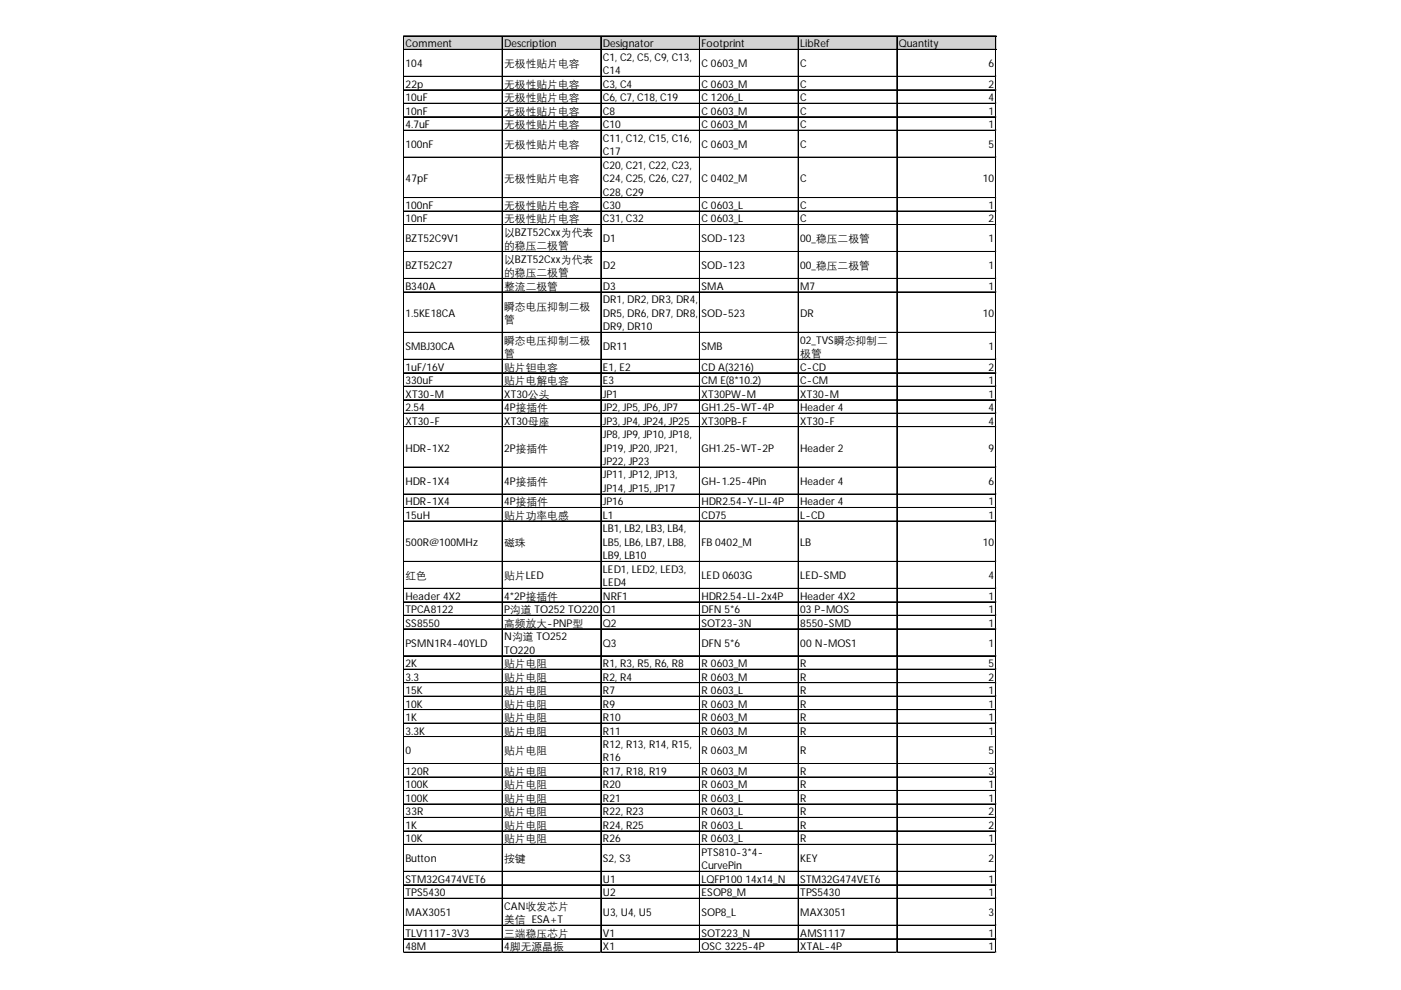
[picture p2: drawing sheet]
<svg xmlns="http://www.w3.org/2000/svg" width="297mm" height="210mm" viewBox="0 0 297 210" stroke-linecap="round" stroke-linejoin="round" font-family="sans-serif">
<defs><g id="words">
<g font-size="2.3">
<text x="86" y="10">Comment</text>
<text x="106.9" y="10">Description</text>
<text x="127.8" y="10">Designator</text>
<text x="148.7" y="10">Footprint</text>
<text x="169.7" y="10">LibRef</text>
<text x="190.6" y="10">Quantity</text>
<text x="86" y="14.2">104</text>
<text x="106.9" y="14.2">无极性贴片电容</text>
<text x="127.8" y="12.9">C1, C2, C5, C9, C13,</text>
<text x="127.8" y="15.7">C14</text>
<text x="148.7" y="14.2">C 0603_M</text>
<text x="169.7" y="14.2">C</text>
<text x="209.6" y="14.2">6</text>
<text x="86" y="18.6">22p</text>
<text x="86" y="21.5">10uF</text>
<text x="106.9" y="18.6">无极性贴片电容</text>
<text x="106.9" y="21.5">无极性贴片电容</text>
<text x="127.8" y="18.6">C3, C4</text>
<text x="127.8" y="21.5">C6, C7, C18, C19</text>
<text x="148.7" y="18.6">C 0603_M</text>
<text x="148.7" y="21.5">C 1206_L</text>
<text x="169.7" y="18.6">C</text>
<text x="169.7" y="21.5">C</text>
<text x="209.6" y="18.6">2</text>
<text x="209.6" y="21.5">4</text>
<text x="86" y="24.3">10nF</text>
<text x="86" y="27.2">4.7uF</text>
<text x="106.9" y="24.3">无极性贴片电容</text>
<text x="106.9" y="27.2">无极性贴片电容</text>
<text x="127.8" y="24.3">C8</text>
<text x="127.8" y="27.2">C10</text>
<text x="148.7" y="24.3">C 0603_M</text>
<text x="148.7" y="27.2">C 0603_M</text>
<text x="169.7" y="24.3">C</text>
<text x="169.7" y="27.2">C</text>
<text x="209.6" y="24.3">1</text>
<text x="209.6" y="27.2">1</text>
<text x="86" y="31.4">100nF</text>
<text x="106.9" y="31.4">无极性贴片电容</text>
<text x="127.8" y="30">C11, C12, C15, C16,</text>
<text x="127.8" y="32.9">C17</text>
<text x="127.8" y="35.7">C20, C21, C22, C23,</text>
<text x="148.7" y="31.4">C 0603_M</text>
<text x="169.7" y="31.4">C</text>
<text x="209.6" y="31.4">5</text>
<text x="86" y="38.6">47pF</text>
<text x="106.9" y="38.6">无极性贴片电容</text>
<text x="127.8" y="38.6">C24, C25, C26, C27,</text>
<text x="127.8" y="41.5">C28, C29</text>
<text x="148.7" y="38.6">C 0402_M</text>
<text x="169.7" y="38.6">C</text>
<text x="208.4" y="38.6">10</text>
<text x="86" y="44.3">100nF</text>
<text x="86" y="47.2">10nF</text>
<text x="106.9" y="44.3">无极性贴片电容</text>
<text x="106.9" y="47.2">无极性贴片电容</text>
<text x="127.8" y="44.3">C30</text>
<text x="127.8" y="47.2">C31, C32</text>
<text x="148.7" y="44.3">C 0603_L</text>
<text x="148.7" y="47.2">C 0603_L</text>
<text x="169.7" y="44.3">C</text>
<text x="169.7" y="47.2">C</text>
<text x="209.6" y="44.3">1</text>
<text x="209.6" y="47.2">2</text>
<text x="86" y="51.4">BZT52C9V1</text>
<text x="106.9" y="50">以BZT52Cxx为代表</text>
<text x="106.9" y="52.9">的稳压二极管</text>
<text x="127.8" y="51.4">D1</text>
<text x="148.7" y="51.4">SOD-123</text>
<text x="169.7" y="51.4">00_稳压二极管</text>
<text x="209.6" y="51.4">1</text>
<text x="86" y="57.1">BZT52C27</text>
<text x="106.9" y="55.7">以BZT52Cxx为代表</text>
<text x="106.9" y="58.6">的稳压二极管</text>
<text x="127.8" y="57.1">D2</text>
<text x="148.7" y="57.1">SOD-123</text>
<text x="169.7" y="57.1">00_稳压二极管</text>
<text x="209.6" y="57.1">1</text>
<text x="86" y="61.5">B340A</text>
<text x="106.9" y="61.5">整流二极管</text>
<text x="106.9" y="65.7">瞬态电压抑制二极</text>
<text x="127.8" y="61.5">D3</text>
<text x="127.8" y="64.3">DR1, DR2, DR3, DR4,</text>
<text x="148.7" y="61.5">SMA</text>
<text x="169.7" y="61.5">M7</text>
<text x="209.6" y="61.5">1</text>
<text x="86" y="67.2">1.5KE18CA</text>
<text x="106.9" y="68.5">管</text>
<text x="127.8" y="67.2">DR5, DR6, DR7, DR8,</text>
<text x="127.8" y="70">DR9, DR10</text>
<text x="148.7" y="67.2">SOD-523</text>
<text x="169.7" y="67.2">DR</text>
<text x="208.4" y="67.2">10</text>
<text x="86" y="74.2">SMBJ30CA</text>
<text x="106.9" y="72.9">瞬态电压抑制二极</text>
<text x="106.9" y="75.7">管</text>
<text x="127.8" y="74.2">DR11</text>
<text x="148.7" y="74.2">SMB</text>
<text x="169.7" y="72.9">02_TVS瞬态抑制二</text>
<text x="169.7" y="75.7">极管</text>
<text x="209.6" y="74.2">1</text>
<text x="86" y="78.6">1uF/16V</text>
<text x="86" y="81.5">330uF</text>
<text x="106.9" y="78.6">贴片钽电容</text>
<text x="106.9" y="81.5">贴片电解电容</text>
<text x="127.8" y="78.6">E1, E2</text>
<text x="127.8" y="81.5">E3</text>
<text x="148.7" y="78.6">CD A(3216)</text>
<text x="148.7" y="81.5">CM E(8*10.2)</text>
<text x="169.7" y="78.6">C-CD</text>
<text x="169.7" y="81.5">C-CM</text>
<text x="209.6" y="78.6">2</text>
<text x="209.6" y="81.5">1</text>
<text x="86" y="84.3">XT30-M</text>
<text x="86" y="87.2">2.54</text>
<text x="106.9" y="84.3">XT30公头</text>
<text x="106.9" y="87.2">4P接插件</text>
<text x="127.8" y="84.3">JP1</text>
<text x="127.8" y="87.2">JP2, JP5, JP6, JP7</text>
<text x="148.7" y="84.3">XT30PW-M</text>
<text x="148.7" y="87.2">GH1.25-WT-4P</text>
<text x="169.7" y="84.3">XT30-M</text>
<text x="169.7" y="87.2">Header 4</text>
<text x="209.6" y="84.3">1</text>
<text x="209.6" y="87.2">4</text>
<text x="86" y="90">XT30-F</text>
<text x="86" y="95.7">HDR-1X2</text>
<text x="106.9" y="90">XT30母座</text>
<text x="106.9" y="95.7">2P接插件</text>
<text x="127.8" y="90">JP3, JP4, JP24, JP25</text>
<text x="127.8" y="92.9">JP8, JP9, JP10, JP18,</text>
<text x="127.8" y="95.7">JP19, JP20, JP21,</text>
<text x="148.7" y="90">XT30PB-F</text>
<text x="148.7" y="95.7">GH1.25-WT-2P</text>
<text x="169.7" y="90">XT30-F</text>
<text x="169.7" y="95.7">Header 2</text>
<text x="209.6" y="90">4</text>
<text x="209.6" y="95.7">9</text>
<text x="127.8" y="98.6">JP22, JP23</text>
<text x="127.8" y="101.5">JP11, JP12, JP13,</text>
<text x="86" y="102.8">HDR-1X4</text>
<text x="86" y="107.2">HDR-1X4</text>
<text x="106.9" y="102.8">4P接插件</text>
<text x="106.9" y="107.2">4P接插件</text>
<text x="127.8" y="104.3">JP14, JP15, JP17</text>
<text x="127.8" y="107.2">JP16</text>
<text x="148.7" y="102.8">GH-1.25-4Pin</text>
<text x="148.7" y="107.2">HDR2.54-Y-LI-4P</text>
<text x="169.7" y="102.8">Header 4</text>
<text x="169.7" y="107.2">Header 4</text>
<text x="209.6" y="102.8">6</text>
<text x="209.6" y="107.2">1</text>
<text x="86" y="110">15uH</text>
<text x="106.9" y="110">贴片功率电感</text>
<text x="127.8" y="110">L1</text>
<text x="127.8" y="112.9">LB1, LB2, LB3, LB4,</text>
<text x="148.7" y="110">CD75</text>
<text x="169.7" y="110">L-CD</text>
<text x="209.6" y="110">1</text>
<text x="86" y="115.7">500R@100MHz</text>
<text x="106.9" y="115.7">磁珠</text>
<text x="127.8" y="115.7">LB5, LB6, LB7, LB8,</text>
<text x="127.8" y="118.6">LB9, LB10</text>
<text x="148.7" y="115.7">FB 0402_M</text>
<text x="169.7" y="115.7">LB</text>
<text x="208.4" y="115.7">10</text>
<text x="86" y="122.8">红色</text>
<text x="106.9" y="122.8">贴片LED</text>
<text x="127.8" y="121.5">LED1, LED2, LED3,</text>
<text x="127.8" y="124.3">LED4</text>
<text x="148.7" y="122.8">LED 0603G</text>
<text x="169.7" y="122.8">LED-SMD</text>
<text x="209.6" y="122.8">4</text>
<text x="86" y="127.2">Header 4X2</text>
<text x="86" y="130">TPCA8122</text>
<text x="106.9" y="127.2">4*2P接插件</text>
<text x="106.9" y="130">P沟道 TO252 TO220</text>
<text x="127.8" y="127.2">NRF1</text>
<text x="127.8" y="130">Q1</text>
<text x="148.7" y="127.2">HDR2.54-LI-2x4P</text>
<text x="148.7" y="130">DFN 5*6</text>
<text x="169.7" y="127.2">Header 4X2</text>
<text x="169.7" y="130">03 P-MOS</text>
<text x="209.6" y="127.2">1</text>
<text x="209.6" y="130">1</text>
<text x="86" y="132.9">SS8550</text>
<text x="86" y="137.1">PSMN1R4-40YLD</text>
<text x="106.9" y="132.9">高频放大-PNP型</text>
<text x="106.9" y="135.7">N沟道 TO252</text>
<text x="127.8" y="132.9">Q2</text>
<text x="127.8" y="137.1">Q3</text>
<text x="148.7" y="132.9">SOT23-3N</text>
<text x="148.7" y="137.1">DFN 5*6</text>
<text x="169.7" y="132.9">8550-SMD</text>
<text x="169.7" y="137.1">00 N-MOS1</text>
<text x="209.6" y="132.9">1</text>
<text x="209.6" y="137.1">1</text>
<text x="86" y="141.4">2K</text>
<text x="106.9" y="138.6">TO220</text>
<text x="106.9" y="141.4">贴片电阻</text>
<text x="127.8" y="141.4">R1, R3, R5, R6, R8</text>
<text x="148.7" y="141.4">R 0603_M</text>
<text x="169.7" y="141.4">R</text>
<text x="209.6" y="141.4">5</text>
<text x="86" y="144.3">3.3</text>
<text x="86" y="147.2">15K</text>
<text x="106.9" y="144.3">贴片电阻</text>
<text x="106.9" y="147.2">贴片电阻</text>
<text x="127.8" y="144.3">R2, R4</text>
<text x="127.8" y="147.2">R7</text>
<text x="148.7" y="144.3">R 0603_M</text>
<text x="148.7" y="147.2">R 0603_L</text>
<text x="169.7" y="144.3">R</text>
<text x="169.7" y="147.2">R</text>
<text x="209.6" y="144.3">2</text>
<text x="209.6" y="147.2">1</text>
<text x="86" y="150">10K</text>
<text x="86" y="152.9">1K</text>
<text x="86" y="155.7">3.3K</text>
<text x="106.9" y="150">贴片电阻</text>
<text x="106.9" y="152.9">贴片电阻</text>
<text x="106.9" y="155.7">贴片电阻</text>
<text x="127.8" y="150">R9</text>
<text x="127.8" y="152.9">R10</text>
<text x="127.8" y="155.7">R11</text>
<text x="148.7" y="150">R 0603_M</text>
<text x="148.7" y="152.9">R 0603_M</text>
<text x="148.7" y="155.7">R 0603_M</text>
<text x="169.7" y="150">R</text>
<text x="169.7" y="152.9">R</text>
<text x="169.7" y="155.7">R</text>
<text x="209.6" y="150">1</text>
<text x="209.6" y="152.9">1</text>
<text x="209.6" y="155.7">1</text>
<text x="86" y="159.9">0</text>
<text x="106.9" y="159.9">贴片电阻</text>
<text x="127.8" y="158.6">R12, R13, R14, R15,</text>
<text x="127.8" y="161.4">R16</text>
<text x="148.7" y="159.9">R 0603_M</text>
<text x="169.7" y="159.9">R</text>
<text x="209.6" y="159.9">5</text>
<text x="86" y="164.3">120R</text>
<text x="86" y="167.2">100K</text>
<text x="106.9" y="164.3">贴片电阻</text>
<text x="106.9" y="167.2">贴片电阻</text>
<text x="127.8" y="164.3">R17, R18, R19</text>
<text x="127.8" y="167.2">R20</text>
<text x="148.7" y="164.3">R 0603_M</text>
<text x="148.7" y="167.2">R 0603_M</text>
<text x="169.7" y="164.3">R</text>
<text x="169.7" y="167.2">R</text>
<text x="209.6" y="164.3">3</text>
<text x="209.6" y="167.2">1</text>
<text x="86" y="170">100K</text>
<text x="86" y="172.9">33R</text>
<text x="106.9" y="170">贴片电阻</text>
<text x="106.9" y="172.9">贴片电阻</text>
<text x="127.8" y="170">R21</text>
<text x="127.8" y="172.9">R22, R23</text>
<text x="148.7" y="170">R 0603_L</text>
<text x="148.7" y="172.9">R 0603_L</text>
<text x="169.7" y="170">R</text>
<text x="169.7" y="172.9">R</text>
<text x="209.6" y="170">1</text>
<text x="209.6" y="172.9">2</text>
<text x="86" y="175.7">1K</text>
<text x="86" y="178.6">10K</text>
<text x="106.9" y="175.7">贴片电阻</text>
<text x="106.9" y="178.6">贴片电阻</text>
<text x="127.8" y="175.7">R24, R25</text>
<text x="127.8" y="178.6">R26</text>
<text x="148.7" y="175.7">R 0603_L</text>
<text x="148.7" y="178.6">R 0603_L</text>
<text x="169.7" y="175.7">R</text>
<text x="169.7" y="178.6">R</text>
<text x="209.6" y="175.7">2</text>
<text x="209.6" y="178.6">1</text>
<text x="86" y="182.8">Button</text>
<text x="106.9" y="182.8">按键</text>
<text x="127.8" y="182.8">S2, S3</text>
<text x="148.7" y="181.4">PTS810-3*4-</text>
<text x="148.7" y="184.3">CurvePin</text>
<text x="169.7" y="182.8">KEY</text>
<text x="209.6" y="182.8">2</text>
<text x="86" y="187.2">STM32G474VET6</text>
<text x="86" y="190">TPS5430</text>
<text x="127.8" y="187.2">U1</text>
<text x="127.8" y="190">U2</text>
<text x="148.7" y="187.2">LQFP100 14x14_N</text>
<text x="148.7" y="190">ESOP8_M</text>
<text x="169.7" y="187.2">STM32G474VET6</text>
<text x="169.7" y="190">TPS5430</text>
<text x="209.6" y="187.2">1</text>
<text x="209.6" y="190">1</text>
<text x="86" y="194.2">MAX3051</text>
<text x="106.9" y="192.9">CAN收发芯片</text>
<text x="106.9" y="195.7">美信 ESA+T</text>
<text x="127.8" y="194.2">U3, U4, U5</text>
<text x="148.7" y="194.2">SOP8_L</text>
<text x="169.7" y="194.2">MAX3051</text>
<text x="209.6" y="194.2">3</text>
<text x="86" y="198.6">TLV1117-3V3</text>
<text x="86" y="201.4">48M</text>
<text x="106.9" y="198.6">三端稳压芯片</text>
<text x="106.9" y="201.4">4脚无源晶振</text>
<text x="127.8" y="198.6">V1</text>
<text x="127.8" y="201.4">X1</text>
<text x="148.7" y="198.6">SOT223_N</text>
<text x="148.7" y="201.4">OSC 3225-4P</text>
<text x="169.7" y="198.6">AMS1117</text>
<text x="169.7" y="201.4">XTAL-4P</text>
<text x="209.6" y="198.6">1</text>
<text x="209.6" y="201.4">1</text>
</g>
</g></defs>
<path d="M85.6 7.7h125.7v2.9h-125.7z" fill="#d3d3d3"/>
<g fill="none" stroke="#000" stroke-width=".21">
<path d="M85.5 7.6v194.4M85.6 7.6v194.4M85.7 7.6h125.5M85.7 7.7h125.5M85.7 10.5h125.5M85.7 16.2h125.5M85.7 19h125.5M85.7 19.1h125.5M106.5 7.8v194.2M127.4 7.8v194.2M127.5 7.8v194.2M148.3 7.8v194.2"/>
<path d="M148.4 7.8v194.2M169.2 7.8v194.2M169.3 7.8v194.2M190.1 7.8v194.2M190.2 7.8v194.2M211.1 7.8v194.2M85.7 21.9h125.5M85.7 22h125.5M85.7 24.7h125.5M85.7 24.8h125.5M85.7 27.6h125.5M85.7 27.7h125.5"/>
<path d="M85.7 33.3h125.5M85.7 33.4h125.5M85.7 41.9h125.5M85.7 42h125.5M85.7 44.7h125.5M85.7 44.8h125.5M85.7 47.6h125.5M85.7 47.7h125.5M85.7 53.3h125.5M85.7 53.4h125.5M85.7 59h125.5M85.7 59.1h125.5"/>
<path d="M85.7 61.9h125.5M85.7 62h125.5M85.7 70.5h125.5M85.7 76.2h125.5M85.7 79h125.5M85.7 79.1h125.5M85.7 81.9h125.5M85.7 82h125.5M85.7 84.7h125.5M85.7 84.8h125.5M85.7 87.6h125.5M85.7 87.7h125.5"/>
<path d="M85.7 90.5h125.5M85.7 99h125.5M85.7 99.1h125.5M85.7 104.7h125.5M85.7 104.8h125.5M85.7 107.6h125.5M85.7 107.7h125.5M85.7 110.5h125.5M85.7 119h125.5M85.7 119.1h125.5M85.7 124.7h125.5M85.7 124.8h125.5"/>
<path d="M85.7 127.6h125.5M85.7 127.7h125.5M85.7 130.5h125.5M85.7 133.3h125.5M85.7 133.4h125.5M85.7 139h125.5M85.7 139.1h125.5M85.7 141.9h125.5M85.7 142h125.5M85.7 144.7h125.5M85.7 144.8h125.5M85.7 147.6h125.5"/>
<path d="M85.7 147.7h125.5M85.7 150.4h125.5M85.7 150.5h125.5M85.7 153.3h125.5M85.7 153.4h125.5M85.7 156.2h125.5M85.7 161.9h125.5M85.7 162h125.5M85.7 164.7h125.5M85.7 164.8h125.5M85.7 167.6h125.5M85.7 167.7h125.5"/>
<path d="M85.7 170.4h125.5M85.7 170.5h125.5M85.7 173.3h125.5M85.7 173.4h125.5M85.7 176.2h125.5M85.7 179h125.5M85.7 179.1h125.5M85.7 184.7h125.5M85.7 184.8h125.5M85.7 187.6h125.5M85.7 187.7h125.5M85.7 190.4h125.5"/>
<path d="M85.7 190.5h125.5M85.7 196.2h125.5M85.7 199h125.5M85.7 199.1h125.5M85.7 201.9h125.5"/>
</g>
<path d="M85.5 202v.1" fill="none" stroke="#e0e0e0" stroke-width=".21"/>
<path d="M85.5 202l.2 .1z" fill="#e0e0e0"/>
<path d="M106.5 202v.1" fill="none" stroke="#e0e0e0" stroke-width=".21"/>
<path d="M106.5 202l.1 .1z" fill="#e0e0e0"/>
<path d="M127.4 202v.1" fill="none" stroke="#e0e0e0" stroke-width=".21"/>
<path d="M127.4 202l.1 .1z" fill="#e0e0e0"/>
<path d="M148.3 202v.1" fill="none" stroke="#e0e0e0" stroke-width=".21"/>
<path d="M148.3 202l.1 .1z" fill="#e0e0e0"/>
<path d="M169.2 202v.1" fill="none" stroke="#e0e0e0" stroke-width=".21"/>
<path d="M169.2 202l.2 .1z" fill="#e0e0e0"/>
<path d="M190.1 202v.1" fill="none" stroke="#e0e0e0" stroke-width=".21"/>
<path d="M190.1 202l.2 .1z" fill="#e0e0e0"/>
<path d="M211.1 202v.1" fill="none" stroke="#e0e0e0" stroke-width=".21"/>
<path d="M211.1 202l.1 .1z" fill="#e0e0e0"/>
<path d="M211.2 16.2h.1" fill="none" stroke="#e0e0e0" stroke-width=".21"/>
<path d="M211.2 16.2l.1 .1z" fill="#e0e0e0"/>
<path d="M211.2 19h.1" fill="none" stroke="#e0e0e0" stroke-width=".21"/>
<path d="M211.2 19l.1 .2z" fill="#e0e0e0"/>
<path d="M211.2 21.9h.1" fill="none" stroke="#e0e0e0" stroke-width=".21"/>
<path d="M211.2 21.9l.1 .1z" fill="#e0e0e0"/>
<path d="M211.2 24.7h.1" fill="none" stroke="#e0e0e0" stroke-width=".21"/>
<path d="M211.2 24.7l.1 .2z" fill="#e0e0e0"/>
<path d="M211.2 27.6h.1" fill="none" stroke="#e0e0e0" stroke-width=".21"/>
<path d="M211.2 27.6l.1 .2z" fill="#e0e0e0"/>
<path d="M211.2 33.3h.1" fill="none" stroke="#e0e0e0" stroke-width=".21"/>
<path d="M211.2 33.3l.1 .2z" fill="#e0e0e0"/>
<path d="M211.2 41.9h.1" fill="none" stroke="#e0e0e0" stroke-width=".21"/>
<path d="M211.2 41.9l.1 .1z" fill="#e0e0e0"/>
<path d="M211.2 44.7h.1" fill="none" stroke="#e0e0e0" stroke-width=".21"/>
<path d="M211.2 44.7l.1 .2z" fill="#e0e0e0"/>
<path d="M211.2 47.6h.1" fill="none" stroke="#e0e0e0" stroke-width=".21"/>
<path d="M211.2 47.6l.1 .1z" fill="#e0e0e0"/>
<path d="M211.2 53.3h.1" fill="none" stroke="#e0e0e0" stroke-width=".21"/>
<path d="M211.2 53.3l.1 .2z" fill="#e0e0e0"/>
<path d="M211.2 59h.1" fill="none" stroke="#e0e0e0" stroke-width=".21"/>
<path d="M211.2 59l.1 .2z" fill="#e0e0e0"/>
<path d="M211.2 61.9h.1" fill="none" stroke="#e0e0e0" stroke-width=".21"/>
<path d="M211.2 61.9l.1 .1z" fill="#e0e0e0"/>
<path d="M211.2 70.5h.1" fill="none" stroke="#e0e0e0" stroke-width=".21"/>
<path d="M211.2 70.5l.1 .1z" fill="#e0e0e0"/>
<path d="M211.2 76.2h.1" fill="none" stroke="#e0e0e0" stroke-width=".21"/>
<path d="M211.2 76.2l.1 .1z" fill="#e0e0e0"/>
<path d="M211.2 79h.1" fill="none" stroke="#e0e0e0" stroke-width=".21"/>
<path d="M211.2 79l.1 .2z" fill="#e0e0e0"/>
<path d="M211.2 81.9h.1" fill="none" stroke="#e0e0e0" stroke-width=".21"/>
<path d="M211.2 81.9l.1 .1z" fill="#e0e0e0"/>
<path d="M211.2 84.7h.1" fill="none" stroke="#e0e0e0" stroke-width=".21"/>
<path d="M211.2 84.7l.1 .2z" fill="#e0e0e0"/>
<path d="M211.2 87.6h.1" fill="none" stroke="#e0e0e0" stroke-width=".21"/>
<path d="M211.2 87.6l.1 .1z" fill="#e0e0e0"/>
<path d="M211.2 90.5h.1" fill="none" stroke="#e0e0e0" stroke-width=".21"/>
<path d="M211.2 90.5l.1 .1z" fill="#e0e0e0"/>
<path d="M211.2 99h.1" fill="none" stroke="#e0e0e0" stroke-width=".21"/>
<path d="M211.2 99l.1 .2z" fill="#e0e0e0"/>
<path d="M211.2 104.7h.1" fill="none" stroke="#e0e0e0" stroke-width=".21"/>
<path d="M211.2 104.7l.1 .2z" fill="#e0e0e0"/>
<path d="M211.2 107.6h.1" fill="none" stroke="#e0e0e0" stroke-width=".21"/>
<path d="M211.2 107.6l.1 .1z" fill="#e0e0e0"/>
<path d="M211.2 110.5h.1" fill="none" stroke="#e0e0e0" stroke-width=".21"/>
<path d="M211.2 110.5l.1 .1z" fill="#e0e0e0"/>
<path d="M211.2 119h.1" fill="none" stroke="#e0e0e0" stroke-width=".21"/>
<path d="M211.2 119l.1 .2z" fill="#e0e0e0"/>
<path d="M211.2 124.7h.1" fill="none" stroke="#e0e0e0" stroke-width=".21"/>
<path d="M211.2 124.7l.1 .2z" fill="#e0e0e0"/>
<path d="M211.2 127.6h.1" fill="none" stroke="#e0e0e0" stroke-width=".21"/>
<path d="M211.2 127.6l.1 .1z" fill="#e0e0e0"/>
<path d="M211.2 130.5h.1" fill="none" stroke="#e0e0e0" stroke-width=".21"/>
<path d="M211.2 130.5l.1 .1z" fill="#e0e0e0"/>
<path d="M211.2 133.3h.1" fill="none" stroke="#e0e0e0" stroke-width=".21"/>
<path d="M211.2 133.3l.1 .2z" fill="#e0e0e0"/>
<path d="M211.2 139h.1" fill="none" stroke="#e0e0e0" stroke-width=".21"/>
<path d="M211.2 139l.1 .2z" fill="#e0e0e0"/>
<path d="M211.2 141.9h.1" fill="none" stroke="#e0e0e0" stroke-width=".21"/>
<path d="M211.2 141.9l.1 .1z" fill="#e0e0e0"/>
<path d="M211.2 144.7h.1" fill="none" stroke="#e0e0e0" stroke-width=".21"/>
<path d="M211.2 144.7l.1 .2z" fill="#e0e0e0"/>
<path d="M211.2 147.6h.1" fill="none" stroke="#e0e0e0" stroke-width=".21"/>
<path d="M211.2 147.6l.1 .1z" fill="#e0e0e0"/>
<path d="M211.2 150.4h.1" fill="none" stroke="#e0e0e0" stroke-width=".21"/>
<path d="M211.2 150.4l.1 .2z" fill="#e0e0e0"/>
<path d="M211.2 153.3h.1" fill="none" stroke="#e0e0e0" stroke-width=".21"/>
<path d="M211.2 153.3l.1 .2z" fill="#e0e0e0"/>
<path d="M211.2 156.2h.1" fill="none" stroke="#e0e0e0" stroke-width=".21"/>
<path d="M211.2 156.2l.1 .1z" fill="#e0e0e0"/>
<path d="M211.2 161.9h.1" fill="none" stroke="#e0e0e0" stroke-width=".21"/>
<path d="M211.2 161.9l.1 .1z" fill="#e0e0e0"/>
<path d="M211.2 164.7h.1" fill="none" stroke="#e0e0e0" stroke-width=".21"/>
<path d="M211.2 164.7l.1 .2z" fill="#e0e0e0"/>
<path d="M211.2 167.6h.1" fill="none" stroke="#e0e0e0" stroke-width=".21"/>
<path d="M211.2 167.6l.1 .1z" fill="#e0e0e0"/>
<path d="M211.2 170.4h.1" fill="none" stroke="#e0e0e0" stroke-width=".21"/>
<path d="M211.2 170.4l.1 .2z" fill="#e0e0e0"/>
<path d="M211.2 173.3h.1" fill="none" stroke="#e0e0e0" stroke-width=".21"/>
<path d="M211.2 173.3l.1 .2z" fill="#e0e0e0"/>
<path d="M211.2 176.2h.1" fill="none" stroke="#e0e0e0" stroke-width=".21"/>
<path d="M211.2 176.2l.1 .1z" fill="#e0e0e0"/>
<path d="M211.2 179h.1" fill="none" stroke="#e0e0e0" stroke-width=".21"/>
<path d="M211.2 179l.1 .2z" fill="#e0e0e0"/>
<path d="M211.2 184.7h.1" fill="none" stroke="#e0e0e0" stroke-width=".21"/>
<path d="M211.2 184.7l.1 .2z" fill="#e0e0e0"/>
<path d="M211.2 187.6h.1" fill="none" stroke="#e0e0e0" stroke-width=".21"/>
<path d="M211.2 187.6l.1 .1z" fill="#e0e0e0"/>
<path d="M211.2 190.4h.1" fill="none" stroke="#e0e0e0" stroke-width=".21"/>
<path d="M211.2 190.4l.1 .2z" fill="#e0e0e0"/>
<path d="M211.2 196.2h.1" fill="none" stroke="#e0e0e0" stroke-width=".21"/>
<path d="M211.2 196.2l.1 .1z" fill="#e0e0e0"/>
<path d="M211.2 199h.1" fill="none" stroke="#e0e0e0" stroke-width=".21"/>
<path d="M211.2 199l.1 .2z" fill="#e0e0e0"/>
<path d="M211.2 201.9h.1" fill="none" stroke="#e0e0e0" stroke-width=".21"/>
<path d="M211.2 201.9l.1 .1z" fill="#e0e0e0"/>
<use href="#words"/>
</svg>
